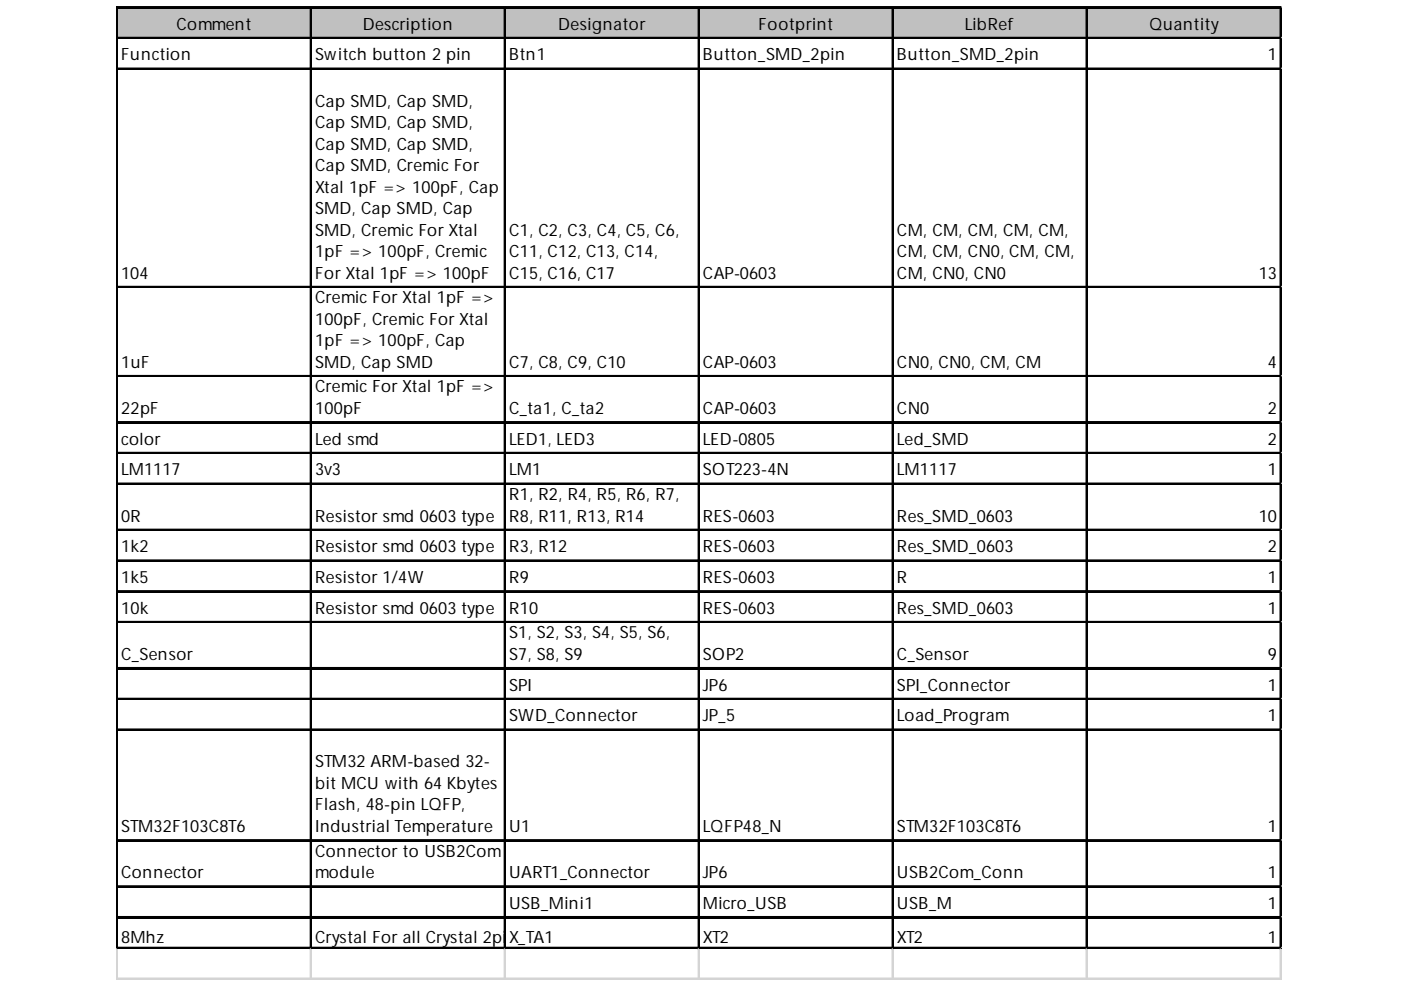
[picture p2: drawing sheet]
<svg xmlns="http://www.w3.org/2000/svg" width="297mm" height="210mm" viewBox="0 0 297 210" stroke-linecap="round" stroke-linejoin="round" font-family="sans-serif">
<defs><g id="words">
<g font-size="3.6">
<text x="37.4" y="6.3">Comment</text>
<text x="76.9" y="6.3">Description</text>
<text x="118.4" y="6.3">Designator</text>
<text x="160.8" y="6.3">Footprint</text>
<text x="204.5" y="6.3">LibRef</text>
<text x="243.7" y="6.3">Quantity</text>
<text x="25.7" y="12.8">Function</text>
<text x="66.8" y="12.8">Switch button 2 pin</text>
<text x="107.9" y="12.8">Btn1</text>
<text x="149" y="12.8">Button_SMD_2pin</text>
<text x="190.2" y="12.8">Button_SMD_2pin</text>
<text x="268.8" y="12.8">1</text>
<text x="66.8" y="22.6">Cap SMD, Cap SMD,</text>
<text x="66.8" y="27.1">Cap SMD, Cap SMD,</text>
<text x="66.8" y="31.7">Cap SMD, Cap SMD,</text>
<text x="66.8" y="36.3">Cap SMD, Cremic For</text>
<text x="66.8" y="40.8">Xtal 1pF =&gt; 100pF, Cap</text>
<text x="66.8" y="45.4">SMD, Cap SMD, Cap</text>
<text x="66.8" y="50">SMD, Cremic For Xtal</text>
<text x="107.9" y="50">C1, C2, C3, C4, C5, C6,</text>
<text x="190.2" y="50">CM, CM, CM, CM, CM,</text>
<text x="25.7" y="59.1">104</text>
<text x="66.8" y="54.5">1pF =&gt; 100pF, Cremic</text>
<text x="66.8" y="59.1">For Xtal 1pF =&gt; 100pF</text>
<text x="107.9" y="54.5">C11, C12, C13, C14,</text>
<text x="107.9" y="59.1">C15, C16, C17</text>
<text x="149" y="59.1">CAP-0603</text>
<text x="190.2" y="54.5">CM, CM, CN0, CM, CM,</text>
<text x="190.2" y="59.1">CM, CN0, CN0</text>
<text x="266.9" y="59.1">13</text>
<text x="66.8" y="64.3">Cremic For Xtal 1pF =&gt;</text>
<text x="66.8" y="68.9">100pF, Cremic For Xtal</text>
<text x="25.7" y="78">1uF</text>
<text x="66.8" y="73.4">1pF =&gt; 100pF, Cap</text>
<text x="66.8" y="78">SMD, Cap SMD</text>
<text x="107.9" y="78">C7, C8, C9, C10</text>
<text x="149" y="78">CAP-0603</text>
<text x="190.2" y="78">CN0, CN0, CM, CM</text>
<text x="268.8" y="78">4</text>
<text x="66.8" y="83.2">Cremic For Xtal 1pF =&gt;</text>
<text x="25.7" y="87.8">22pF</text>
<text x="66.8" y="87.8">100pF</text>
<text x="107.9" y="87.8">C_ta1, C_ta2</text>
<text x="149" y="87.8">CAP-0603</text>
<text x="190.2" y="87.8">CN0</text>
<text x="268.8" y="87.8">2</text>
<text x="25.7" y="94.3">color</text>
<text x="66.8" y="94.3">Led smd</text>
<text x="107.9" y="94.3">LED1, LED3</text>
<text x="149" y="94.3">LED-0805</text>
<text x="190.2" y="94.3">Led_SMD</text>
<text x="268.8" y="94.3">2</text>
<text x="25.7" y="100.8">LM1117</text>
<text x="66.8" y="100.8">3v3</text>
<text x="107.9" y="100.8">LM1</text>
<text x="149" y="100.8">SOT223-4N</text>
<text x="190.2" y="100.8">LM1117</text>
<text x="268.8" y="100.8">1</text>
<text x="107.9" y="106">R1, R2, R4, R5, R6, R7,</text>
<text x="25.7" y="110.6">0R</text>
<text x="66.8" y="110.6">Resistor smd 0603 type</text>
<text x="107.9" y="110.6">R8, R11, R13, R14</text>
<text x="149" y="110.6">RES-0603</text>
<text x="190.2" y="110.6">Res_SMD_0603</text>
<text x="266.9" y="110.6">10</text>
<text x="25.7" y="117.1">1k2</text>
<text x="66.8" y="117.1">Resistor smd 0603 type</text>
<text x="107.9" y="117.1">R3, R12</text>
<text x="149" y="117.1">RES-0603</text>
<text x="190.2" y="117.1">Res_SMD_0603</text>
<text x="268.8" y="117.1">2</text>
<text x="25.7" y="123.6">1k5</text>
<text x="66.8" y="123.6">Resistor 1/4W</text>
<text x="107.9" y="123.6">R9</text>
<text x="149" y="123.6">RES-0603</text>
<text x="190.2" y="123.6">R</text>
<text x="268.8" y="123.6">1</text>
<text x="25.7" y="130.1">10k</text>
<text x="66.8" y="130.1">Resistor smd 0603 type</text>
<text x="107.9" y="130.1">R10</text>
<text x="149" y="130.1">RES-0603</text>
<text x="190.2" y="130.1">Res_SMD_0603</text>
<text x="268.8" y="130.1">1</text>
<text x="107.9" y="135.3">S1, S2, S3, S4, S5, S6,</text>
<text x="25.7" y="139.9">C_Sensor</text>
<text x="107.9" y="139.9">S7, S8, S9</text>
<text x="149" y="139.9">SOP2</text>
<text x="190.2" y="139.9">C_Sensor</text>
<text x="268.8" y="139.9">9</text>
<text x="107.9" y="146.4">SPI</text>
<text x="149" y="146.4">JP6</text>
<text x="190.2" y="146.4">SPI_Connector</text>
<text x="268.8" y="146.4">1</text>
<text x="107.9" y="152.9">SWD_Connector</text>
<text x="149" y="152.9">JP_5</text>
<text x="190.2" y="152.9">Load_Program</text>
<text x="268.8" y="152.9">1</text>
<text x="66.8" y="162.7">STM32 ARM-based 32-</text>
<text x="66.8" y="167.3">bit MCU with 64 Kbytes</text>
<text x="66.8" y="171.8">Flash, 48-pin LQFP,</text>
<text x="25.7" y="176.4">STM32F103C8T6</text>
<text x="66.8" y="176.4">Industrial Temperature</text>
<text x="107.9" y="176.4">U1</text>
<text x="149" y="176.4">LQFP48_N</text>
<text x="190.2" y="176.4">STM32F103C8T6</text>
<text x="268.8" y="176.4">1</text>
<text x="66.8" y="181.6">Connector to USB2Com</text>
<text x="25.7" y="186.2">Connector</text>
<text x="66.8" y="186.2">module</text>
<text x="107.9" y="186.2">UART1_Connector</text>
<text x="149" y="186.2">JP6</text>
<text x="190.2" y="186.2">USB2Com_Conn</text>
<text x="268.8" y="186.2">1</text>
<text x="107.9" y="192.7">USB_Mini1</text>
<text x="149" y="192.7">Micro_USB</text>
<text x="190.2" y="192.7">USB_M</text>
<text x="268.8" y="192.7">1</text>
<text x="25.7" y="199.9">8Mhz</text>
<text x="66.8" y="199.9">Crystal For all Crystal 2pi</text>
<text x="107.5" y="199.9">n_TA1</text>
<text x="107.9" y="199.9">X.</text>
<text x="149" y="199.9">XT2</text>
<text x="190.2" y="199.9">XT2</text>
<text x="268.8" y="199.9">1</text>
</g>
</g></defs>
<path d="M25 1.7h246.8v6.6h-246.8z" fill="#c0c0c0"/>
<g fill="none" stroke="#000" stroke-width=".33">
<path d="M24.7 1.4v199.8M24.9 1.4v199.8M25 1.4h246.8M25 1.6h246.8M25 8h246.8M25 8.1h246.8M25 14.5h246.8M25 14.6h246.8M65.8 1.8v199.4M66 1.8v199.4M106.9 1.8v199.4M107.1 1.8v199.4"/>
<path d="M148.1 1.8v199.4M148.2 1.8v199.4M189.2 1.8v199.4M189.4 1.8v199.4M230.3 1.8v199.4M230.5 1.8v199.4M271.4 1.8v199.4M271.6 1.8v199.4M25 60.8h246.8M25 60.9h246.8M25 79.7h246.8M25 79.8h246.8"/>
<path d="M25 89.4h246.8M25 89.6h246.8M25 96h246.8M25 96.1h246.8M25 102.5h246.8M25 102.6h246.8M25 112.2h246.8M25 112.4h246.8M25 118.8h246.8M25 118.9h246.8M25 125.3h246.8M25 125.4h246.8"/>
<path d="M25 131.8h246.8M25 132h246.8M25 141.6h246.8M25 141.7h246.8M25 148.1h246.8M25 148.3h246.8M25 154.6h246.8M25 154.8h246.8M25 178.1h246.8M25 178.2h246.8M25 187.9h246.8M25 188h246.8"/>
<path d="M25 194.4h246.8M25 194.5h246.8M25 200.9h246.8M25 201.1h246.8"/>
</g>
<g fill="none" stroke="#d4d4d4" stroke-width=".33">
<path d="M271.8 1.4h.1M24.7 201.2v6.6M24.9 201.2v6.6M65.8 201.2v6.6M66 201.2v6.6M106.9 201.2v6.6M107.1 201.2v6.6M148.1 201.2v6.6M148.2 201.2v6.6M189.2 201.2v6.6M189.4 201.2v6.6M230.3 201.2v6.6"/>
<path d="M230.5 201.2v6.6M271.4 201.2v6.6M271.6 201.2v6.6"/>
</g>
<path d="M271.8 1.4v.4z" fill="#d4d4d4"/>
<path d="M271.8 8h.1" fill="none" stroke="#d4d4d4" stroke-width=".33"/>
<path d="M271.8 8v.3z" fill="#d4d4d4"/>
<path d="M271.8 14.5h.1" fill="none" stroke="#d4d4d4" stroke-width=".33"/>
<path d="M271.8 14.5v.3z" fill="#d4d4d4"/>
<path d="M271.8 60.8h.1" fill="none" stroke="#d4d4d4" stroke-width=".33"/>
<path d="M271.8 60.8v.3z" fill="#d4d4d4"/>
<path d="M271.8 79.7h.1" fill="none" stroke="#d4d4d4" stroke-width=".33"/>
<path d="M271.8 79.7v.3z" fill="#d4d4d4"/>
<path d="M271.8 89.4h.1" fill="none" stroke="#d4d4d4" stroke-width=".33"/>
<path d="M271.8 89.4v.4z" fill="#d4d4d4"/>
<path d="M271.8 96h.1" fill="none" stroke="#d4d4d4" stroke-width=".33"/>
<path d="M271.8 96v.3z" fill="#d4d4d4"/>
<path d="M271.8 102.5h.1" fill="none" stroke="#d4d4d4" stroke-width=".33"/>
<path d="M271.8 102.5v.3z" fill="#d4d4d4"/>
<path d="M271.8 112.2h.1" fill="none" stroke="#d4d4d4" stroke-width=".33"/>
<path d="M271.8 112.2v.4z" fill="#d4d4d4"/>
<path d="M271.8 118.8h.1" fill="none" stroke="#d4d4d4" stroke-width=".33"/>
<path d="M271.8 118.8v.3z" fill="#d4d4d4"/>
<path d="M271.8 125.3h.1" fill="none" stroke="#d4d4d4" stroke-width=".33"/>
<path d="M271.8 125.3v.3z" fill="#d4d4d4"/>
<path d="M271.8 131.8h.1" fill="none" stroke="#d4d4d4" stroke-width=".33"/>
<path d="M271.8 131.8v.3z" fill="#d4d4d4"/>
<path d="M271.8 141.6h.1" fill="none" stroke="#d4d4d4" stroke-width=".33"/>
<path d="M271.8 141.6v.3z" fill="#d4d4d4"/>
<path d="M271.8 148.1h.1" fill="none" stroke="#d4d4d4" stroke-width=".33"/>
<path d="M271.8 148.1v.3z" fill="#d4d4d4"/>
<path d="M271.8 154.6h.1" fill="none" stroke="#d4d4d4" stroke-width=".33"/>
<path d="M271.8 154.6v.3z" fill="#d4d4d4"/>
<path d="M271.8 178.1h.1" fill="none" stroke="#d4d4d4" stroke-width=".33"/>
<path d="M271.8 178.1v.3z" fill="#d4d4d4"/>
<path d="M271.8 187.9h.1" fill="none" stroke="#d4d4d4" stroke-width=".33"/>
<path d="M271.8 187.9v.3z" fill="#d4d4d4"/>
<path d="M271.8 194.4h.1" fill="none" stroke="#d4d4d4" stroke-width=".33"/>
<path d="M271.8 194.4v.3z" fill="#d4d4d4"/>
<path d="M271.8 200.9h.1" fill="none" stroke="#d4d4d4" stroke-width=".33"/>
<path d="M271.8 200.9v.3z" fill="#d4d4d4"/>
<path d="M24.7 207.4h247.1M24.7 207.6h247.1" fill="none" stroke="#d4d4d4" stroke-width=".33"/>
<use href="#words"/>
</svg>
